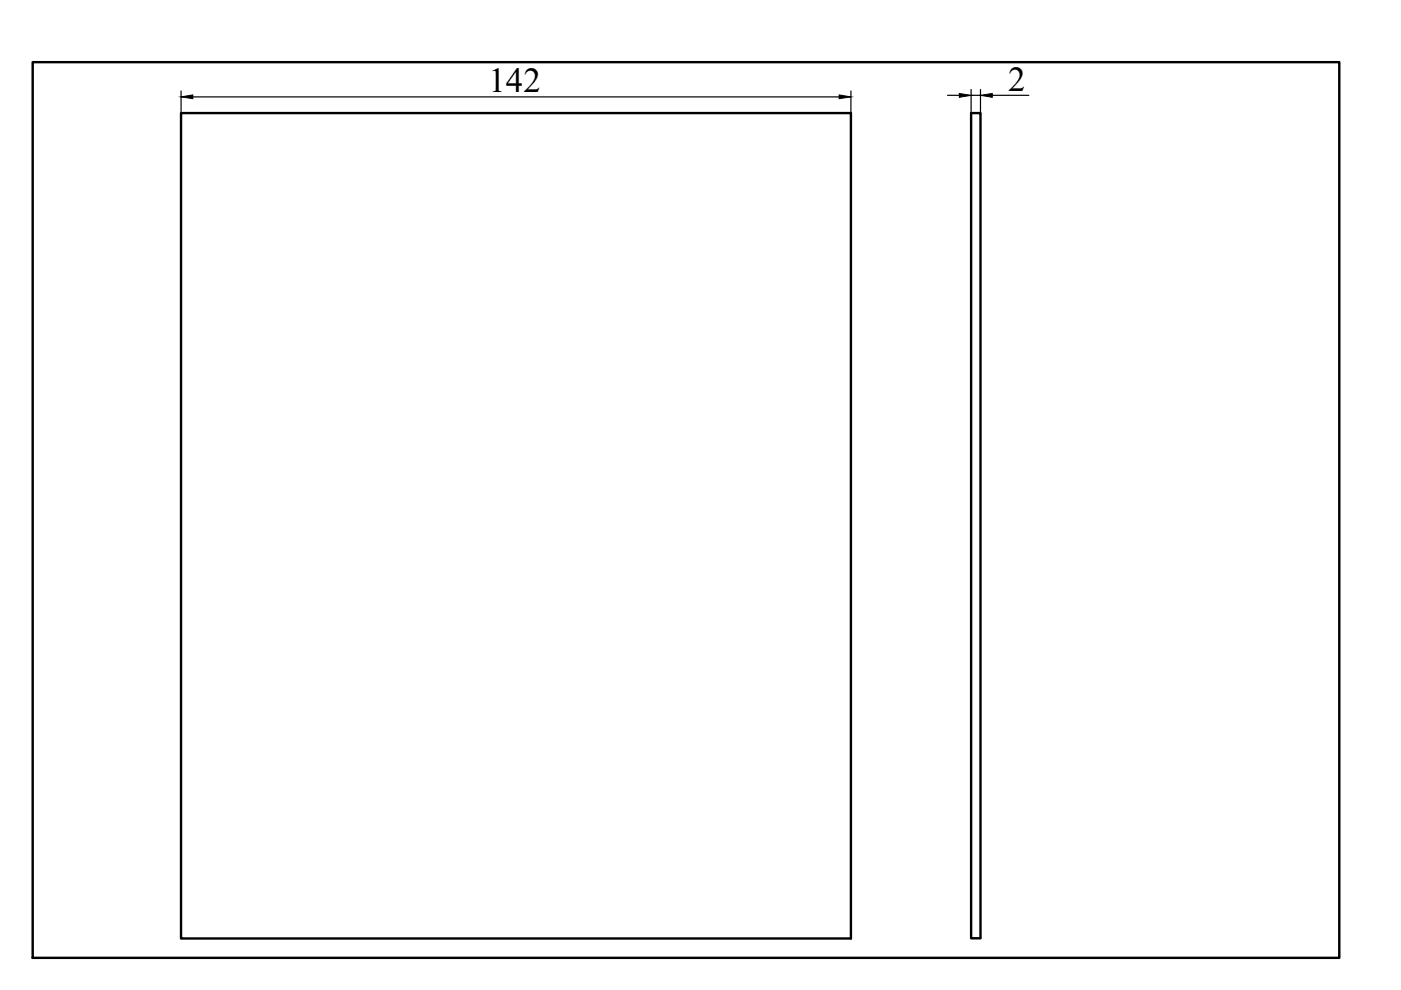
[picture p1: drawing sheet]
<svg xmlns="http://www.w3.org/2000/svg" width="297mm" height="210mm" viewBox="0 0 297 210" stroke-linecap="round" stroke-linejoin="round" font-family="sans-serif">
<defs><g id="words">
<g font-size="7.4">
<text x="103.6" y="19.5">142</text>
<text x="213.7" y="19.2">2</text>
</g>
</g></defs>
<!-- layer: BOL -->
<path d="M38.4 24h142v175h-142zM205.9 24h2v174.9h-2z" fill="none" stroke="#000" stroke-width=".51"/>
<!-- layer: TXT -->
<path d="M38.4 19.3v4.7M180.4 19.3v4.7M205.9 19v5M207.9 19v5M40.9 20.5h137M200.9 20.2h2.5M205.9 20.2h2M210.4 20.2h7.7" fill="none" stroke="#000" stroke-width=".25"/>
<path d="M203.4 19.8l2.5 .4-2.5 .4zM207.9 20.2l2.5-.4v.8zM38.4 20.5l2.5-.4v.8zM177.9 20.1l2.5 .4-2.5 .4z" fill="#000" stroke="#000" stroke-width=".21"/>
<!-- layer: BOX -->
<path d="M6.9 13.2h277.1v189.9h-277.1z" fill="none" stroke="#000" stroke-width=".51"/>
<!-- layer: 0 -->
<path d="M6.9 13.2h277.1v189.9h-277.1z" fill="none" stroke="#000" stroke-width=".21"/>
<use href="#words"/>
</svg>
